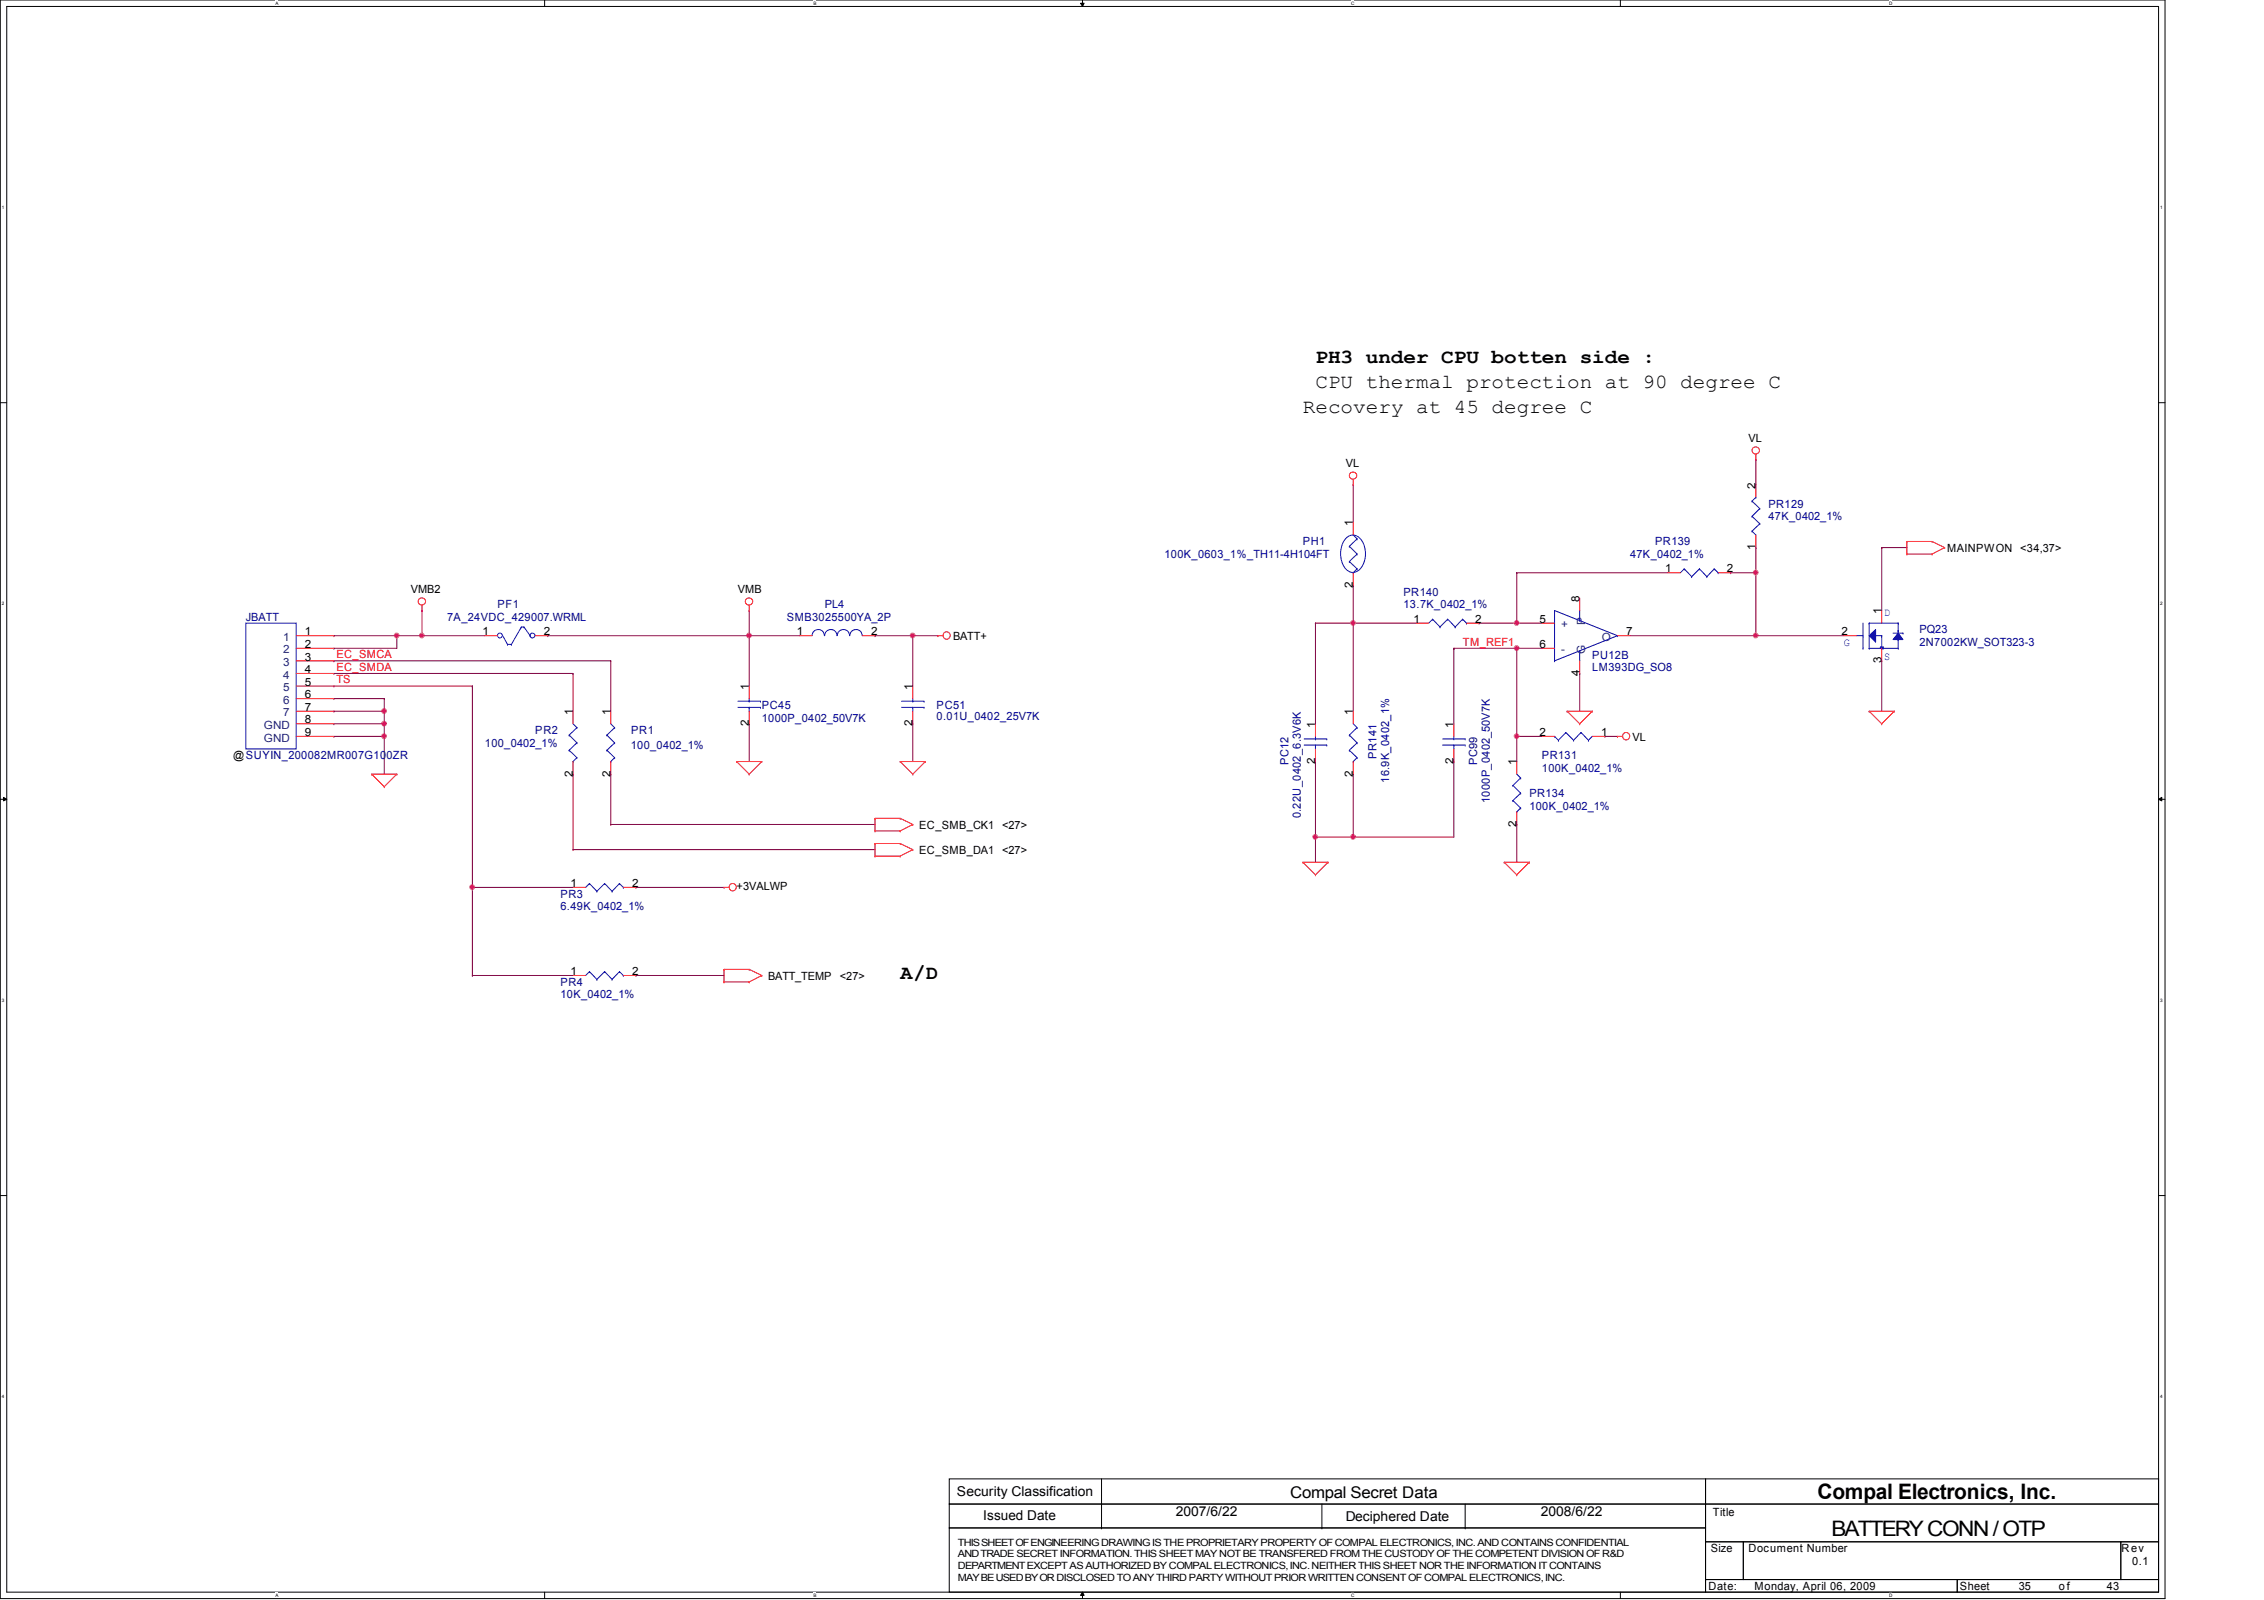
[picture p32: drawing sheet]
<svg xmlns="http://www.w3.org/2000/svg" width="297mm" height="210mm" viewBox="0 0 297 210" stroke-linecap="round" stroke-linejoin="round" font-family="sans-serif">
<defs><g id="words">
<g font-size="2.8">
<text x="238.5" y="196.6">Compal Electronics, Inc.</text>
<text x="240.3" y="201.5">BATTERY CONN / OTP</text>
</g>
<g font-size="2.6">
<text x="172.6" y="47.6">PH3 under CPU botten side :</text>
<text x="172.6" y="50.8">CPU thermal protection at 90 degree C</text>
<text x="170.9" y="54.1">Recovery at 45 degree C</text>
<text x="118.1" y="128.5">A/D</text>
</g>
<text font-size="2.1" x="169.3" y="196.5">Compal Secret Data</text>
<g font-size="1.8">
<text x="125.6" y="196.3">Security Classification</text>
<text x="129" y="199.4">Issued Date</text>
<text x="154.3" y="198.9">2007/6/22</text>
<text x="176.6" y="199.6">Deciphered Date</text>
<text x="202.1" y="198.9">2008/6/22</text>
</g>
<g font-size="1.5">
<text x="229.4" y="58">VL</text>
<text x="176.6" y="61.3">VL</text>
<text x="230.3" y="64.1" transform="rotate(-90 230.3 64.1)">2</text>
<text x="177.5" y="69" transform="rotate(-90 177.5 69)">1</text>
<text x="53.9" y="77.8">VMB2</text>
<text x="96.8" y="77.8">VMB</text>
<text x="177.5" y="77.1" transform="rotate(-90 177.5 77.1)">2</text>
<text x="218.5" y="75.1">1</text>
<text x="226.6" y="75.1">2</text>
<text x="230.3" y="72.2" transform="rotate(-90 230.3 72.2)">1</text>
<text x="255.5" y="72.4">MAINPWON &lt;34,37&gt;</text>
<text x="40" y="83.4">1</text>
<text x="63.3" y="83.4">1</text>
<text x="71.4" y="83.4">2</text>
<text x="104.6" y="83.4">1</text>
<text x="114.3" y="83.4">2</text>
<text x="125" y="83.9">BATT+</text>
<text x="185.5" y="81.7">1</text>
<text x="193.5" y="81.7">2</text>
<text x="202" y="81.7">5</text>
<text x="207.2" y="79" transform="rotate(-90 207.2 79)">8</text>
<text x="213.4" y="83.4">7</text>
<text x="241.6" y="83.4">2</text>
<text x="246.8" y="80.6" transform="rotate(-90 246.8 80.6)">1</text>
<text x="40" y="86.7">3</text>
<text x="40" y="88.3">4</text>
<text x="40" y="90">5</text>
<text x="40" y="85">2</text>
<text x="202" y="85">6</text>
<text x="207.2" y="88.7" transform="rotate(-90 207.2 88.7)">4</text>
<text x="246.8" y="87" transform="rotate(-90 246.8 87)">3</text>
<text x="40" y="91.6">6</text>
<text x="40" y="94.9">8</text>
<text x="40" y="93.3">7</text>
<text x="75.1" y="93.8" transform="rotate(-90 75.1 93.8)">1</text>
<text x="80.1" y="93.8" transform="rotate(-90 80.1 93.8)">1</text>
<text x="98.3" y="95.3" transform="rotate(-90 98.3 95.3)">2</text>
<text x="98.3" y="90.5" transform="rotate(-90 98.3 90.5)">1</text>
<text x="119.7" y="95.3" transform="rotate(-90 119.7 95.3)">2</text>
<text x="119.7" y="90.5" transform="rotate(-90 119.7 90.5)">1</text>
<text x="172.5" y="95.5" transform="rotate(-90 172.5 95.5)">1</text>
<text x="177.5" y="93.8" transform="rotate(-90 177.5 93.8)">1</text>
<text x="190.7" y="95.5" transform="rotate(-90 190.7 95.5)">1</text>
<text x="30.6" y="99.6">@SUYIN_200082MR007G100ZR</text>
<text x="40" y="96.6">9</text>
<text x="75.1" y="101.9" transform="rotate(-90 75.1 101.9)">2</text>
<text x="80.1" y="101.9" transform="rotate(-90 80.1 101.9)">2</text>
<text x="172.5" y="100.2" transform="rotate(-90 172.5 100.2)">2</text>
<text x="177.5" y="101.9" transform="rotate(-90 177.5 101.9)">2</text>
<text x="190.7" y="100.2" transform="rotate(-90 190.7 100.2)">2</text>
<text x="199" y="100.4" transform="rotate(-90 199 100.4)">1</text>
<text x="202" y="96.6">2</text>
<text x="210.1" y="96.6">1</text>
<text x="214.2" y="97.2">VL</text>
<text x="120.6" y="112">EC_SMB_DA1 &lt;27&gt;</text>
<text x="120.6" y="108.7">EC_SMB_CK1 &lt;27&gt;</text>
<text x="199" y="108.5" transform="rotate(-90 199 108.5)">2</text>
<text x="74.8" y="116.4">1</text>
<text x="82.9" y="116.4">2</text>
<text x="96.6" y="116.8">+3VALWP</text>
<text x="74.8" y="127.9">1</text>
<text x="82.9" y="127.9">2</text>
<text x="100.8" y="128.5">BATT_TEMP</text>
<text x="110.2" y="128.5">&lt;27&gt;</text>
<text x="224.4" y="203.6">Size</text>
<text x="224.7" y="198.8">Title</text>
<text x="229.4" y="203.6">Document Number</text>
<text x="278.3" y="203.6">Rev</text>
<text x="224.2" y="208.6">Date:</text>
<text x="230.2" y="208.6">Monday, April 06, 2009</text>
<text x="257.1" y="208.6">Sheet</text>
<text x="264.9" y="208.6">35</text>
<text x="270.1" y="208.6">o f</text>
<text x="276.4" y="208.6">43</text>
<text x="279.7" y="205.3">0.1</text>
</g>
<g font-size="1.5" fill="#000080">
<text x="170.9" y="71.5">PH1</text>
<text x="217.2" y="71.5">PR139</text>
<text x="232" y="66.6">PR129</text>
<text x="232" y="68.2">47K_0402_1%</text>
<text x="152.8" y="73.2">100K_0603_1%_TH11-4H104FT</text>
<text x="213.9" y="73.2">47K_0402_1%</text>
<text x="32.3" y="81.4">JBATT</text>
<text x="58.7" y="81.4">7A_24VDC_429007.WRML</text>
<text x="65.3" y="79.8">PF1</text>
<text x="103.2" y="81.4">SMB3025500YA_2P</text>
<text x="108.2" y="79.8">PL4</text>
<text x="184.1" y="78.1">PR140</text>
<text x="184.1" y="79.8">13.7K_0402_1%</text>
<text x="251.8" y="83.1">PQ23</text>
<text x="208.9" y="86.4">PU12B</text>
<text x="208.9" y="88.1">LM393DG_SO8</text>
<text x="251.8" y="84.8">2N7002KW_SOT323-3</text>
<text x="99.9" y="93">PC45</text>
<text x="99.9" y="94.7">1000P_0402_50V7K</text>
<text x="122.9" y="93">PC51</text>
<text x="122.9" y="94.5">0.01U_0402_25V7K</text>
<text x="63.6" y="98">100_0402_1%</text>
<text x="70.2" y="96.3">PR2</text>
<text x="82.8" y="98.3">100_0402_1%</text>
<text x="82.8" y="96.3">PR1</text>
<text x="169" y="100.4" transform="rotate(-90 169 100.4)">PC12</text>
<text x="180.6" y="99.6" transform="rotate(-90 180.6 99.6)">PR141</text>
<text x="193.8" y="100.4" transform="rotate(-90 193.8 100.4)">PC99</text>
<text x="202.3" y="99.6">PR131</text>
<text x="202.3" y="101.3">100K_0402_1%</text>
<text x="170.7" y="107.4" transform="rotate(-90 170.7 107.4)">0.22U_0402_6.3V6K</text>
<text x="182.2" y="102.7" transform="rotate(-90 182.2 102.7)">16.9K_0402_1%</text>
<text x="195.4" y="105.4" transform="rotate(-90 195.4 105.4)">1000P_0402_50V7K</text>
<text x="200.7" y="104.6">PR134</text>
<text x="200.7" y="106.2">100K_0402_1%</text>
<text x="73.5" y="117.8">PR3</text>
<text x="73.5" y="119.4">6.49K_0402_1%</text>
<text x="73.5" y="129.3">PR4</text>
<text x="73.5" y="131">10K_0402_1%</text>
</g>
<g font-size="1.5" fill="#004080">
<text x="204.8" y="82.4">+</text>
<text x="208" y="82" transform="rotate(-90 208 82)">P</text>
<text x="37.2" y="84.1">1</text>
<text x="37.2" y="87.4">3</text>
<text x="37.2" y="89">4</text>
<text x="37.2" y="85.7">2</text>
<text x="204.8" y="85.7">-</text>
<text x="208" y="85.9" transform="rotate(-90 208 85.9)">G</text>
<text x="210.2" y="84.1">O</text>
<text x="34.6" y="95.6">GND</text>
<text x="37.2" y="90.7">5</text>
<text x="37.2" y="92.3">6</text>
<text x="37.2" y="94">7</text>
<text x="34.6" y="97.3">GND</text>
</g>
<g font-size="1.5" fill="#00f">
<text x="247.2" y="80.8">D</text>
<text x="241.9" y="84.8">G</text>
<text x="247.2" y="86.6">S</text>
</g>
<g font-size="1.5" fill="#f00">
<text x="44.2" y="88">EC_SMDA</text>
<text x="44.2" y="89.7">TS</text>
<text x="44.2" y="86.4">EC_SMCA</text>
<text x="191.9" y="84.7">TM_REF1</text>
</g>
<g font-size="1.3">
<text x="125.7" y="202.8">THIS SHEET OF ENGINEERING DRAWING IS THE PROPRIETARY PROPERTY OF COMPAL ELECTRONICS, INC. AND CONTAINS CONFIDENTIAL</text>
<text x="125.7" y="204.3">AND TRADE SECRET INFORMATION. THIS SHEET MAY NOT BE TRANSFERED FROM THE CUSTODY OF THE COMPETENT DIVISION OF R&amp;D</text>
<text x="125.7" y="205.8">DEPARTMENT EXCEPT AS AUTHORIZED BY COMPAL ELECTRONICS, INC. NEITHER THIS SHEET NOR THE INFORMATION ITCONTAINS</text>
<text x="125.7" y="207.3">MAY BE USED BY OR DISCLOSED TO ANY THIRD PARTY WITHOUT PRIOR WRITTEN CONSENT OF COMPAL ELECTRONICS, INC.</text>
</g>
<g font-size=".6">
<text x="36.1" y=".6">A</text>
<text x="106.7" y=".6">B</text>
<text x="177.3" y=".6">C</text>
<text x="247.9" y=".6">D</text>
<text x=".3" y="27.4">1</text>
<text x="283.4" y="27.4">1</text>
<text x=".3" y="79.4">2</text>
<text x="283.4" y="79.4">2</text>
<text x=".3" y="131.4">3</text>
<text x="283.4" y="131.4">3</text>
<text x=".3" y="183.4">4</text>
<text x="283.4" y="183.4">4</text>
<text x="36.1" y="209.5">A</text>
<text x="106.7" y="209.5">B</text>
<text x="177.3" y="209.5">C</text>
<text x="247.9" y="209.5">D</text>
</g>
</g></defs>
<path d="M0 0h284.1v209.7h-284.1zM.9 .8h282.3v208.1h-282.3z" fill="none" stroke="#000" stroke-width=".13"/>
<g fill="#fff">
<path d="M36.1 .1h.4v.7h-.4z"/>
<path d="M36.1 209h.4v.6h-.4z"/>
</g>
<path d="M71.5 0v.8M71.5 208.9v.8" fill="none" stroke="#000" stroke-width=".13"/>
<g fill="#fff">
<path d="M106.7 .1h.4v.7h-.4z"/>
<path d="M106.7 209h.4v.6h-.4z"/>
</g>
<path d="M141.8 .4h.4l-.2 .4zM142 0v.8M142 208.9l.2 .4h-.4zM142 208.9v.8" fill="none" stroke="#000" stroke-width=".13"/>
<path d="M141.8 .4h.4l-.2 .4zM142 208.9l.2 .4h-.4z" fill="#000"/>
<g fill="#fff">
<path d="M177.3 .1h.4v.7h-.4z"/>
<path d="M177.3 209h.4v.6h-.4z"/>
</g>
<path d="M212.6 0v.8M212.6 208.9v.8" fill="none" stroke="#000" stroke-width=".13"/>
<g fill="#fff">
<path d="M247.9 .1h.3v.7h-.3z"/>
<path d="M247.9 209h.3v.6h-.3z"/>
<path d="M.3 26.8h.2v.7h-.2z"/>
<path d="M283.4 26.8h.3v.7h-.3z"/>
<path d="M.3 78.8h.2v.7h-.2z"/>
<path d="M283.4 78.8h.3v.7h-.3z"/>
</g>
<path d="M0 52.8h.9M283.2 52.8h.9" fill="none" stroke="#000" stroke-width=".13"/>
<g fill="#fff">
<path d="M.3 130.9h.2v.6h-.2z"/>
<path d="M283.4 130.9h.3v.6h-.3z"/>
</g>
<path d="M0 104.9h.9M.5 104.6l.4 .3-.4 .2zM283.2 104.9l.4-.3v.5zM283.2 104.9h.9" fill="none" stroke="#000" stroke-width=".13"/>
<path d="M.5 104.6l.4 .3-.4 .2zM283.2 104.9l.4-.3v.5z" fill="#000"/>
<g fill="#fff">
<path d="M.3 182.8h.2v.7h-.2z"/>
<path d="M283.4 182.8h.3v.7h-.3z"/>
</g>
<g fill="none" stroke="#000" stroke-width=".13">
<path d="M0 156.8h.9M283.2 156.8h.9M124.5 194h99.3v3.3h-99.3zM124.5 197.3h99.3v3.1h-99.3zM144.5 197.3h.1M144.5 194v6.4M173.4 197.3v3.1M192.2 197.3v3.1M223.8 194h59.4v3.3h-59.4zM223.8 197.3h59.4v5h-59.4zM124.5 200.4h99.3v8.5h-99.3zM144.5 200.4h.1"/>
<path d="M173.4 200.4h.1M192.2 200.4h.1M223.8 202.3h4.9v4.9h-4.9zM223.8 207.2h33v1.7h-33zM228.7 202.3h49.6v4.9h-49.6zM256.8 207.2h26.4v1.7h-26.4zM278.3 202.3h4.9v4.9h-4.9z"/>
</g>
<g fill="none" stroke="#800040" stroke-width=".13">
<path d="M177.5 63.6h.1M177.5 76.8h.1M177.5 63.6v4.9M177.5 76.8v16.5M199 75.1h.1M199 75.1v6.6M199 75.1h19.8M227.1 75.1h.1M227.1 75.1h3.3M230.4 60.3h.1M230.4 75.1h.1M230.4 71.8h.1"/>
<path d="M230.4 60.3v3.3M230.4 71.8v11.6M246.9 71.8h.1M246.9 71.8v8.3M246.9 71.8h3.3M43.8 88.3h.1M43.8 90h.1M43.8 86.7h.1M43.8 83.4h.1M43.8 85h.1M43.8 93.3h.1M43.8 95h.1"/>
<path d="M43.8 96.6h.1M43.8 91.7h.1M43.8 83.4h19.8M43.8 96.6h6.6M43.8 88.3h31.4M43.8 90h18.2M43.8 86.7h36.3M43.8 93.3h6.6M43.8 95h6.6M43.8 91.7h6.6M50.4 95h.1M50.4 93.3h.1"/>
<path d="M50.4 96.6h.1M50.4 91.7h.1M50.4 91.7v9.9M52.1 83.4h.1M52.1 83.4v1.6h-8.3M55.4 80.1h.1M55.4 83.4h.1M55.4 80.1v3.3M62 90h.1M62 90v38M71.9 83.4h.1M71.9 83.4h33"/>
<path d="M75.2 88.3h.1M75.2 88.3v5M80.1 86.7h.1M80.1 86.7v6.6M98.3 83.4h.1M98.3 80.1h.1M98.3 95h.1M98.3 80.1v9.9M98.3 95v4.9M114.8 83.4h.1M114.8 83.4h8.3M119.8 83.4h.1"/>
<path d="M119.8 95h.1M119.8 83.4v6.6M119.8 95v4.9M172.6 81.7h.1M172.6 99.9h.1M172.6 81.7h13.2M172.6 81.7v13.3M172.6 99.9v13.2M177.5 81.7h.1M190.8 85h.1M190.8 99.9h.1M190.8 99.9v9.9h-18.2"/>
<path d="M190.8 85v10M190.8 85h11.5M194.1 81.7h.1M194.1 81.7h8.2M199 85h.1M199 81.7h.1M199 96.6h.1M199 96.6h3.3M199 85v14.9M207.3 88.3h.1M207.3 88.3v5M210.6 96.6h.1"/>
<path d="M210.6 96.6h1.6M213.9 83.4h28M230.4 83.4h.1M246.9 86.7h.1M246.9 86.7v6.6M62 116.4h.1M62 116.4h13.2M75.2 101.6h.1M75.2 111.5h.1M75.2 101.6v9.9M75.2 111.5h39.6M80.1 108.2h.1"/>
<path d="M80.1 101.6h.1M80.1 108.2h34.7M80.1 101.6v6.6M83.4 116.4h.1M83.4 116.4h11.6M172.6 109.8h.1M177.5 109.8h.1M177.5 101.6h.1M177.5 101.6v8.2M199 108.2h.1M199 108.2v4.9M62 128h.1"/>
<path d="M62 128h13.2M83.4 128h.1M83.4 128h11.6"/>
</g>
<g fill="none" stroke="#f00" stroke-width=".13">
<path d="M230.4 59.6v.7M55.4 79.4v.7M98.3 79.4v.7M177.5 63.6h.1M177.5 62.9v.7M177.5 68.5v1.7M177.5 75.1v1.7M207.3 78.4v1.7M218.8 75.1h1.7M225.4 75.1h1.7M230.4 60.3h.1M230.4 63.6v1.6"/>
<path d="M230.4 70.2v1.6M250.2 72.7h.1M250.2 71h.1M250.2 71h3.3M250.2 72.7h3.3M250.2 71v1.7M253.5 71h.1M253.5 72.7h.1M253.5 71l1.6 .8M255.1 71.8h.1M255.1 71.8l-1.6 .9M38.9 96.6h4.9"/>
<path d="M38.9 93.3h4.9M38.9 83.4h4.9M38.9 85h4.9M38.9 86.7h4.9M38.9 88.3h4.9M38.9 90h4.9M38.9 91.7h4.9M38.9 95h4.9M55.4 80.1h.1M63.6 83.4h1.7M70.2 83.4h1.7M75.2 93.3v1.7"/>
<path d="M75.2 99.9v1.7M80.1 93.3v1.7M80.1 99.9v1.7M96.6 99.9h.1M96.6 99.9h3.3M96.6 99.9l1.7 1.7M98.3 80.1h.1M98.3 90v1.7M98.3 93.3v1.7M99.9 99.9h.1M99.9 99.9l-1.6 1.7M104.9 83.4h1.6"/>
<path d="M113.2 83.4h1.6M118.1 99.9h.1M118.1 99.9h3.3M118.1 99.9l1.7 1.7M119.8 90v1.7M119.8 93.3v1.7M121.4 99.9h.1M121.4 99.9l-1.6 1.7M123.1 83.4h.1M123.1 83.4h.6M172.6 95v1.6M172.6 98.3v1.6"/>
<path d="M177.5 93.3v1.7M177.5 99.9v1.7M185.8 81.7h1.6M190.8 95v1.6M190.8 98.3v1.6M192.4 81.7h1.7M199 99.9v1.7M202.3 96.6h1.7M202.3 81.7h1.7M202.3 85h1.7M205.6 93.3h.1M205.6 93.3h3.3"/>
<path d="M205.6 93.3l1.7 1.7M207.3 95h.1M207.3 86.7v1.6M208.9 93.3h.1M208.9 96.6h1.7M208.9 93.3l-1.6 1.7M212.2 96.6h.1M212.2 96.6h.7M212.2 83.4h1.7M245.2 93.3h.1M245.2 93.3h3.3M245.2 93.3l1.7 1.7"/>
<path d="M246.9 95h.1M248.5 93.3h.1M248.5 93.3l-1.6 1.7M48.8 101.6h.1M48.8 101.6h3.3M48.8 101.6l1.6 1.6M50.4 103.2h.1M52.1 101.6h.1M52.1 101.6l-1.7 1.6M75.2 116.4h1.6M81.8 116.4h1.6M95 116.4h.1"/>
<path d="M95 116.4h.7M98.3 101.6h.1M114.8 110.7h.1M114.8 112.3h.1M114.8 107.4h.1M114.8 109h.1M114.8 110.7h3.3M114.8 107.4v1.6M114.8 110.7v1.6M114.8 112.3h3.3M114.8 107.4h3.3M114.8 109h3.3"/>
<path d="M118.1 110.7h.1M118.1 112.3h.1M118.1 107.4h.1M118.1 109h.1M118.1 110.7l1.7 .8M118.1 107.4l1.7 .8M119.8 111.5h.1M119.8 108.2h.1M119.8 101.6h.1M119.8 111.5l-1.7 .8M119.8 108.2l-1.7 .8M170.9 113.1h.1"/>
<path d="M170.9 113.1h3.3M170.9 113.1l1.7 1.7M172.6 114.8h.1M174.2 113.1h.1M174.2 113.1l-1.6 1.7M197.4 113.1h.1M197.4 113.1h3.3M197.4 113.1l1.6 1.7M199 114.8h.1M199 106.5v1.7M200.7 113.1h.1M200.7 113.1l-1.7 1.7"/>
<path d="M75.2 128h1.6M81.8 128h1.6M95 127.2h.1M95 128.8h.1M95 127.2h3.3M95 127.2v1.6M95 128.8h3.3M98.3 127.2h.1M98.3 128.8h.1M98.3 127.2l1.6 .8M99.9 128h.1M99.9 128l-1.6 .8"/>
<circle cx="230.4" cy="59.1" r=".48"/>
<circle cx="55.4" cy="78.9" r=".48"/>
<circle cx="98.3" cy="78.9" r=".48"/>
<circle cx="177.5" cy="62.4" r=".48"/>
<circle cx="124.2" cy="83.4" r=".48"/>
<circle cx="213.3" cy="96.6" r=".48"/>
<circle cx="96.1" cy="116.4" r=".48"/>
</g>
<g fill="none" stroke="#00f" stroke-width=".13">
<path d="M176.7 70.5a1.24 1.24 0 0 1 2 .4 3.2 3.2 0 0 1-.4 3.9 1.23 1.23 0 0 1-1.9-.4 3.3 3.3 0 0 1 .3-3.9zM177 71.7h.1M177 73.7h.1M177 71.7l1.1 1M177 73.7l1.1 .9M177.5 75.1h.1M177.5 70.2l.6 .5M178.1 70.7h.1M178.1 72.7h.1M178.1 74.6h.1M178.1 70.7l-1.1 1M178.1 72.7l-1.1 1"/>
<path d="M178.1 74.6l-.6 .5M221 74.6h.1M221 74.6l-.5 .5M221 74.6l1 1M222 75.6h.1M223 74.6h.1M223 74.6l-1 1M223 74.6l.9 1M223.9 75.6h.1M224.9 74.6h.1M224.9 74.6l-1 1M224.9 74.6l.5 .5"/>
<path d="M225.4 75.1h.1M229.9 69.7h.1M229.9 67.7h.1M229.9 65.7h.1M229.9 69.7l.5 .5M229.9 67.7l1 1M229.9 65.7l1 1M230.4 65.2h.1M230.4 65.2l-.5 .5M230.9 68.7h.1M230.9 66.7h.1M230.9 68.7l-1 1"/>
<path d="M230.9 66.7l-1 1M32.3 81.7h6.6v16.6h-6.6zM66 83.4l.6 1.1M66.6 84.5h.1M66.6 84.5h.5M67.1 84.5h.1M68.4 82.3h.1M68.4 82.3l-1.3 2.2M68.4 82.3h.3M68.7 82.3h.1M68.7 82.3l.9 1.1M69.6 83.4h.1"/>
<path d="M74.7 96.4h.1M74.7 98.4h.1M74.7 96.4l1 1.1M74.7 98.4l1 1M75.2 99.9h.1M75.2 95l.5 .5M75.7 95.5h.1M75.7 97.5h.1M75.7 99.4h.1M75.7 95.5l-1 .9M75.7 97.5l-1 .9M75.7 99.4l-.5 .5"/>
<path d="M79.6 96.4h.1M79.6 98.4h.1M79.6 96.4l1 1.1M79.6 98.4l1 1M80.1 99.9h.1M80.1 95l.5 .5M80.6 95.5h.1M80.6 97.5h.1M80.6 99.4h.1M80.6 95.5l-1 .9M80.6 97.5l-1 .9M80.6 99.4l-.5 .5"/>
<path d="M96.8 92.8h3M96.8 92h3M98.3 92h.1M98.3 92.8h.1M98.3 91.7v.3M98.3 92.8v.5M99.8 92.8h.1M99.8 92h.1M106.5 83.4a.8 .8 0 0 1 .9-.8 .8 .8 0 0 1 .8 .8M108.2 83.4a.8 .8 0 0 1 .8-.8 .8 .8 0 0 1 .8 .8M109.9 83.4a.8 .8 0 0 1 .8-.8 .8 .8 0 0 1 .8 .8M111.5 83.4a.8 .8 0 0 1 .8-.8 .8 .8 0 0 1 .8 .8"/>
<path d="M118.3 92.8h2.9M118.3 92h2.9M119.8 92h.1M119.8 92.8h.1M119.8 91.7v.3M119.8 92.8v.5M121.2 92.8h.1M121.2 92h.1M171.1 97.7h3M171.1 96.9h3M172.6 96.9h.1M172.6 97.7h.1"/>
<path d="M172.6 96.6v.3M172.6 97.7v.6M174.1 97.7h.1M174.1 96.9h.1M177 96.4h.1M177 98.4h.1M177 96.4l1.1 1.1M177 98.4l1.1 1M177.5 99.9h.1M177.5 95l.6 .5M178.1 95.5h.1M178.1 97.5h.1"/>
<path d="M178.1 99.4h.1M178.1 95.5l-1.1 .9M178.1 97.5l-1.1 .9M178.1 99.4l-.6 .5M188 81.2h.1M188 81.2l-.6 .5M188 81.2l.9 1.1M188.9 82.3h.1M189.3 97.7h2.9M189.3 96.9h2.9M189.9 81.2h.1M189.9 81.2l-1 1.1"/>
<path d="M189.9 81.2l1 1.1M190.8 96.9h.1M190.8 97.7h.1M190.8 96.6v.3M190.8 97.7v.6M190.9 82.3h.1M191.9 81.2h.1M191.9 81.2l-1 1.1M191.9 81.2l.5 .5M192.2 97.7h.1M192.2 96.9h.1M192.4 81.7h.1"/>
<path d="M204 86.7h.1M204 80.1h.1M204 96.6h.1M204 80.1l8.2 3.3M204 80.1v6.6M204 96.6l.5 .5M204.5 97.1h.1M205.4 96.1h.1M205.4 96.1l1.1 1M205.4 96.1l-.9 1M206.5 97.1h.1M207.3 81.4h.1"/>
<path d="M207.3 85.4h.1M207.3 80.1v1.3M207.3 85.4v1.3M207.4 96.1h.1M207.4 96.1l1 1M207.4 96.1l-.9 1M208.4 97.1h.1M208.9 96.6l-.5 .5M212.2 83.4h.1M212.2 83.4l-8.2 3.3M77.3 115.9h.1M77.3 115.9l-.5 .5"/>
<path d="M77.3 115.9l1 1M78.3 116.9h.1M79.3 115.9h.1M79.3 115.9l-1 1M79.3 115.9l1 1M80.3 116.9h.1M81.3 115.9h.1M81.3 115.9l-1 1M81.3 115.9l.5 .5M81.8 116.4h.1M198.5 103h.1M198.5 105h.1"/>
<path d="M198.5 103l1 1.1M198.5 105l1 1M199 106.5h.1M199 101.6l.5 .5M199.5 102.1h.1M199.5 104.1h.1M199.5 106h.1M199.5 106l-.5 .5M199.5 102.1l-1 .9M199.5 104.1l-1 .9M77.3 127.5h.1M77.3 127.5l-.5 .5"/>
<path d="M77.3 127.5l1 1M78.3 128.5h.1M79.3 127.5h.1M79.3 127.5l-1 1M79.3 127.5l1 1M80.3 128.5h.1M81.3 127.5h.1M81.3 127.5l-1 1M81.3 127.5l.5 .5M81.8 128h.1"/>
<circle cx="65.6" cy="83.4" r=".32"/>
<circle cx="69.9" cy="83.4" r=".32"/>
</g>
<path d="M245.2 83.4l.9-.8v1.6z" fill="#00f"/>
<path d="M245.2 83.4l.9-.8v1.6z" fill="none" stroke="#00f" stroke-width=".13"/>
<path d="M249 83.1l.7 .8h-1.3z" fill="#00f"/>
<g fill="none" stroke="#00f" stroke-width=".13">
<path d="M243.6 83.4h.8M244.4 83.4h.1M244.4 85h.1M244.4 81.7v3.3M245.2 81.7h.1M245.2 85h.1M245.2 81.7h3.8M245.2 81.7v3.3M245.2 85h3.8M246.1 83.4h.1M246.1 83.4h.8M246.7 84.9h.1"/>
<path d="M246.7 84.9v.1M246.7 84.9h.4M246.9 85h.1M246.9 83.4h.1M246.9 83.4v1.6M247.1 84.9h.1M247.1 85h.1M247.1 84.9v.1M248.4 83.1h1.3M249 83.1l.7 .8h-1.3zM249 81.7h.1M249 82.7h.1"/>
<path d="M249 85h.1M249 83.9h.1M249 81.7v1.4M249 83.9v1.1M249.7 83.1h.1"/>
</g>
<path d="M241.9 83.4h1.7M246.9 80.1v1.6M246.9 85v1.7" fill="none" stroke="#f00" stroke-width=".13"/>
<circle cx="199" cy="96.6" r=".32" fill="#f0f"/>
<circle cx="199" cy="96.6" r=".32" fill="none" stroke="#f0f" stroke-width=".13"/>
<circle cx="199" cy="85" r=".32" fill="#f0f"/>
<circle cx="199" cy="85" r=".32" fill="none" stroke="#f0f" stroke-width=".13"/>
<circle cx="199" cy="81.7" r=".32" fill="#f0f"/>
<circle cx="199" cy="81.7" r=".32" fill="none" stroke="#f0f" stroke-width=".13"/>
<circle cx="177.5" cy="81.7" r=".32" fill="#f0f"/>
<circle cx="177.5" cy="81.7" r=".32" fill="none" stroke="#f0f" stroke-width=".13"/>
<circle cx="177.5" cy="109.8" r=".32" fill="#f0f"/>
<circle cx="177.5" cy="109.8" r=".32" fill="none" stroke="#f0f" stroke-width=".13"/>
<circle cx="172.6" cy="109.8" r=".32" fill="#f0f"/>
<circle cx="172.6" cy="109.8" r=".32" fill="none" stroke="#f0f" stroke-width=".13"/>
<circle cx="230.3" cy="83.4" r=".32" fill="#f0f"/>
<circle cx="230.3" cy="83.4" r=".32" fill="none" stroke="#f0f" stroke-width=".13"/>
<circle cx="230.3" cy="75.1" r=".32" fill="#f0f"/>
<circle cx="230.3" cy="75.1" r=".32" fill="none" stroke="#f0f" stroke-width=".13"/>
<circle cx="55.3" cy="83.4" r=".32" fill="#f0f"/>
<circle cx="55.3" cy="83.4" r=".32" fill="none" stroke="#f0f" stroke-width=".13"/>
<circle cx="119.7" cy="83.4" r=".32" fill="#f0f"/>
<circle cx="119.7" cy="83.4" r=".32" fill="none" stroke="#f0f" stroke-width=".13"/>
<circle cx="98.3" cy="83.4" r=".32" fill="#f0f"/>
<circle cx="98.3" cy="83.4" r=".32" fill="none" stroke="#f0f" stroke-width=".13"/>
<circle cx="61.9" cy="116.4" r=".32" fill="#f0f"/>
<circle cx="61.9" cy="116.4" r=".32" fill="none" stroke="#f0f" stroke-width=".13"/>
<circle cx="50.4" cy="94.9" r=".32" fill="#f0f"/>
<circle cx="50.4" cy="94.9" r=".32" fill="none" stroke="#f0f" stroke-width=".13"/>
<circle cx="50.4" cy="93.3" r=".32" fill="#f0f"/>
<circle cx="50.4" cy="93.3" r=".32" fill="none" stroke="#f0f" stroke-width=".13"/>
<circle cx="50.4" cy="96.6" r=".32" fill="#f0f"/>
<circle cx="50.4" cy="96.6" r=".32" fill="none" stroke="#f0f" stroke-width=".13"/>
<circle cx="52" cy="83.4" r=".32" fill="#f0f"/>
<circle cx="52" cy="83.4" r=".32" fill="none" stroke="#f0f" stroke-width=".13"/>
<use href="#words"/>
</svg>
